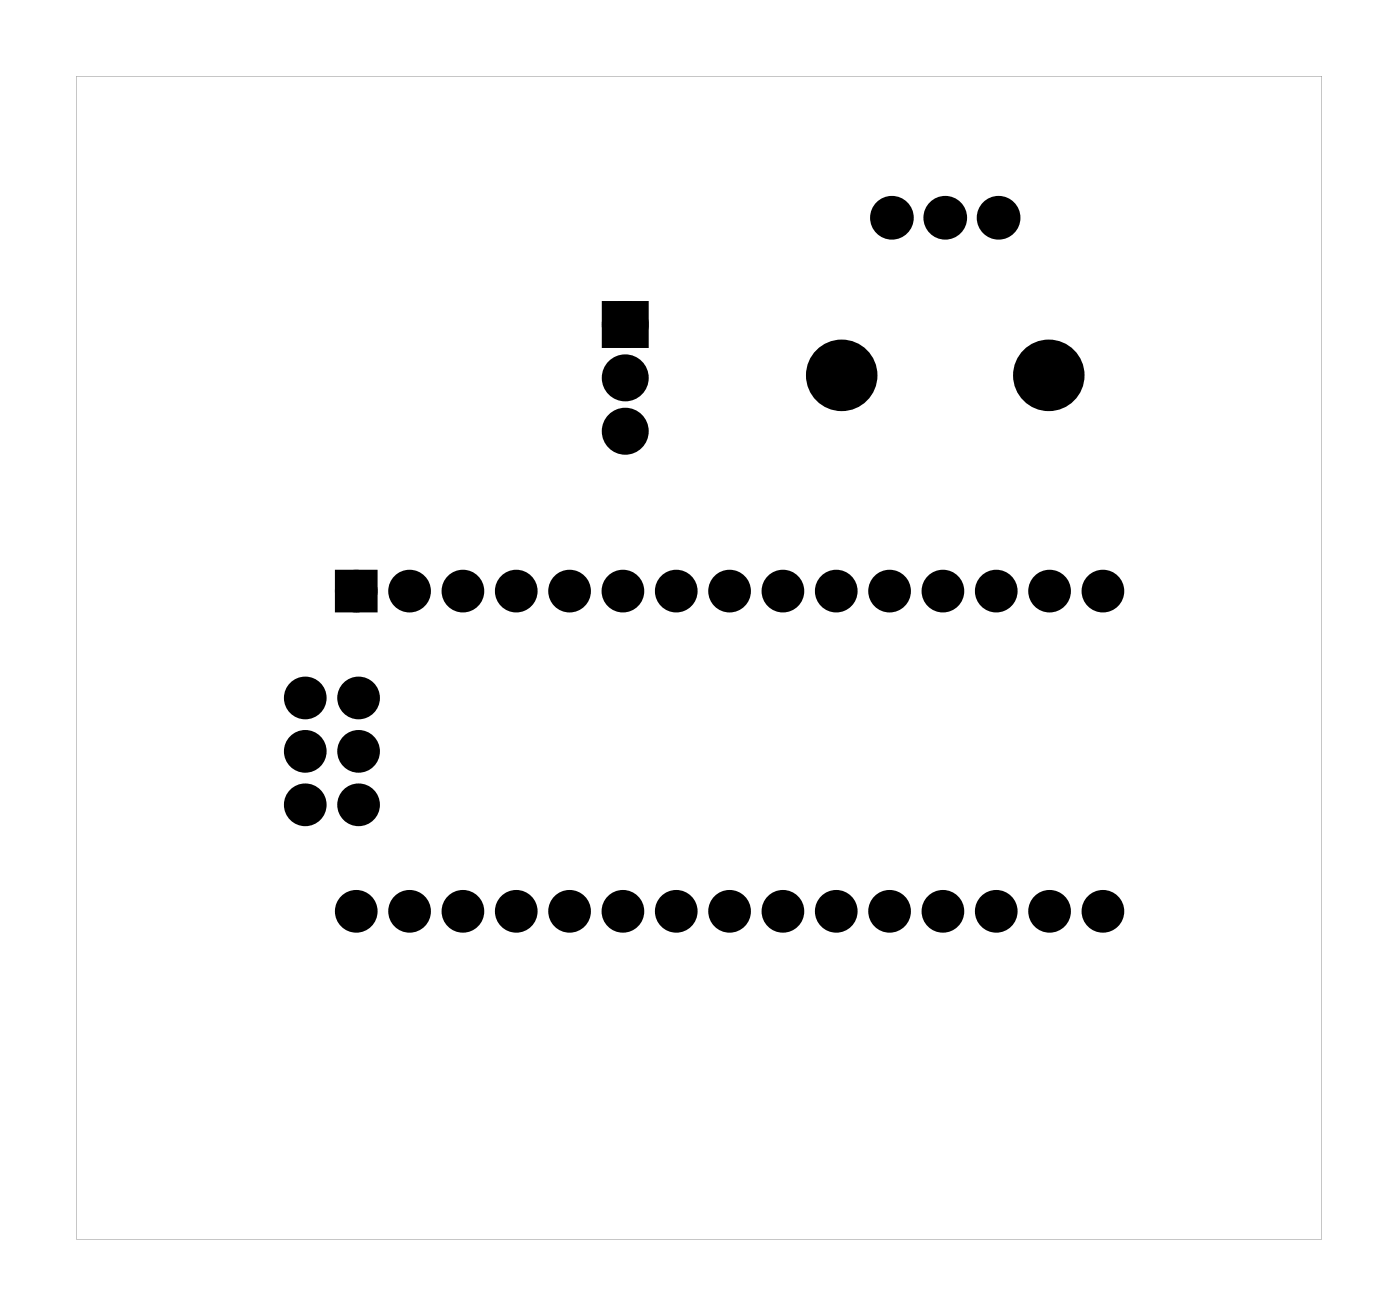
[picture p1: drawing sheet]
<svg xmlns="http://www.w3.org/2000/svg" width="67mm" height="62mm" viewBox="0 0 67 62" stroke-linecap="round" stroke-linejoin="round" font-family="sans-serif">
<g fill="#000">
<path d="M29 14.7h1.5v1.5h-1.5zM16.3 27.5h1.3v1.3h-1.3z"/>
<path d="M3.6 3.6v55.4h59.4v-55.4zM3.6 3.6h59.3v55.4h-59.3z"/>
</g>
<g fill="#000">
<circle cx="29.8" cy="15.4" r=".74"/>
<circle cx="29.8" cy="18" r=".74"/>
<circle cx="40.1" cy="17.9" r="1.35"/>
<circle cx="42.5" cy="10.4" r=".74"/>
<circle cx="45" cy="10.4" r=".74"/>
<circle cx="47.6" cy="10.4" r=".74"/>
<circle cx="49.9" cy="17.9" r="1.35"/>
<circle cx="14.5" cy="35.8" r=".67"/>
<circle cx="14.5" cy="38.3" r=".67"/>
<circle cx="14.5" cy="33.2" r=".67"/>
<circle cx="17" cy="28.1" r=".67"/>
<circle cx="17.1" cy="35.8" r=".67"/>
<circle cx="17.1" cy="38.3" r=".67"/>
<circle cx="17.1" cy="33.2" r=".67"/>
<circle cx="19.5" cy="28.1" r=".67"/>
<circle cx="22" cy="28.1" r=".67"/>
<circle cx="24.6" cy="28.1" r=".67"/>
<circle cx="27.1" cy="28.1" r=".67"/>
<circle cx="29.7" cy="28.1" r=".67"/>
<circle cx="29.8" cy="20.5" r=".74"/>
<circle cx="32.2" cy="28.1" r=".67"/>
<circle cx="34.7" cy="28.1" r=".67"/>
<circle cx="37.3" cy="28.1" r=".67"/>
<circle cx="39.8" cy="28.1" r=".67"/>
<circle cx="42.4" cy="28.1" r=".67"/>
<circle cx="44.9" cy="28.1" r=".67"/>
<circle cx="47.4" cy="28.1" r=".67"/>
<circle cx="50" cy="28.1" r=".67"/>
<circle cx="52.5" cy="28.1" r=".67"/>
<circle cx="17" cy="43.4" r=".67"/>
<circle cx="19.5" cy="43.4" r=".67"/>
<circle cx="22" cy="43.4" r=".67"/>
<circle cx="24.6" cy="43.4" r=".67"/>
<circle cx="27.1" cy="43.4" r=".67"/>
<circle cx="29.7" cy="43.4" r=".67"/>
<circle cx="32.2" cy="43.4" r=".67"/>
<circle cx="34.7" cy="43.4" r=".67"/>
<circle cx="37.3" cy="43.4" r=".67"/>
<circle cx="39.8" cy="43.4" r=".67"/>
<circle cx="42.4" cy="43.4" r=".67"/>
<circle cx="44.9" cy="43.4" r=".67"/>
<circle cx="47.4" cy="43.4" r=".67"/>
<circle cx="50" cy="43.4" r=".67"/>
<circle cx="52.5" cy="43.4" r=".67"/>
</g>
<g fill="none" stroke="#000" stroke-width=".61" stroke-linecap="butt">
<circle cx="42.5" cy="10.4" r=".74"/>
<circle cx="45" cy="10.4" r=".74"/>
<circle cx="47.6" cy="10.4" r=".74"/>
</g>
<g fill="none" stroke="#000" stroke-width=".71" stroke-linecap="butt">
<circle cx="40.1" cy="17.9" r="1.35"/>
<circle cx="49.9" cy="17.9" r="1.35"/>
</g>
<g fill="none" stroke="#000" stroke-width=".69" stroke-linecap="butt">
<path d="M16.3 27.5h1.3v1.3h-1.3z"/>
<circle cx="14.5" cy="35.8" r=".67"/>
<circle cx="14.5" cy="33.2" r=".67"/>
<circle cx="14.5" cy="38.3" r=".67"/>
<circle cx="17" cy="28.1" r=".67"/>
<circle cx="17.1" cy="35.8" r=".67"/>
<circle cx="17.1" cy="33.2" r=".67"/>
<circle cx="17.1" cy="38.3" r=".67"/>
<circle cx="19.5" cy="28.1" r=".67"/>
<circle cx="22" cy="28.1" r=".67"/>
<circle cx="24.6" cy="28.1" r=".67"/>
<circle cx="27.1" cy="28.1" r=".67"/>
<circle cx="29.7" cy="28.1" r=".67"/>
<circle cx="32.2" cy="28.1" r=".67"/>
<circle cx="34.7" cy="28.1" r=".67"/>
<circle cx="37.3" cy="28.1" r=".67"/>
<circle cx="39.8" cy="28.1" r=".67"/>
<circle cx="42.4" cy="28.1" r=".67"/>
<circle cx="44.9" cy="28.1" r=".67"/>
<circle cx="47.4" cy="28.1" r=".67"/>
<circle cx="50" cy="28.1" r=".67"/>
<circle cx="52.5" cy="28.1" r=".67"/>
<circle cx="17" cy="43.4" r=".67"/>
<circle cx="19.5" cy="43.4" r=".67"/>
<circle cx="22" cy="43.4" r=".67"/>
<circle cx="24.6" cy="43.4" r=".67"/>
<circle cx="27.1" cy="43.4" r=".67"/>
<circle cx="29.7" cy="43.4" r=".67"/>
<circle cx="32.2" cy="43.4" r=".67"/>
<circle cx="34.7" cy="43.4" r=".67"/>
<circle cx="37.3" cy="43.4" r=".67"/>
<circle cx="39.8" cy="43.4" r=".67"/>
<circle cx="42.4" cy="43.4" r=".67"/>
<circle cx="44.9" cy="43.4" r=".67"/>
<circle cx="47.4" cy="43.4" r=".67"/>
<circle cx="50" cy="43.4" r=".67"/>
<circle cx="52.5" cy="43.4" r=".67"/>
</g>
<g fill="none" stroke="#000" stroke-width=".76" stroke-linecap="butt">
<path d="M29 14.7h1.5v1.5h-1.5z"/>
<circle cx="29.8" cy="15.4" r=".74"/>
<circle cx="29.8" cy="18" r=".74"/>
<circle cx="29.8" cy="20.5" r=".74"/>
</g>
</svg>
